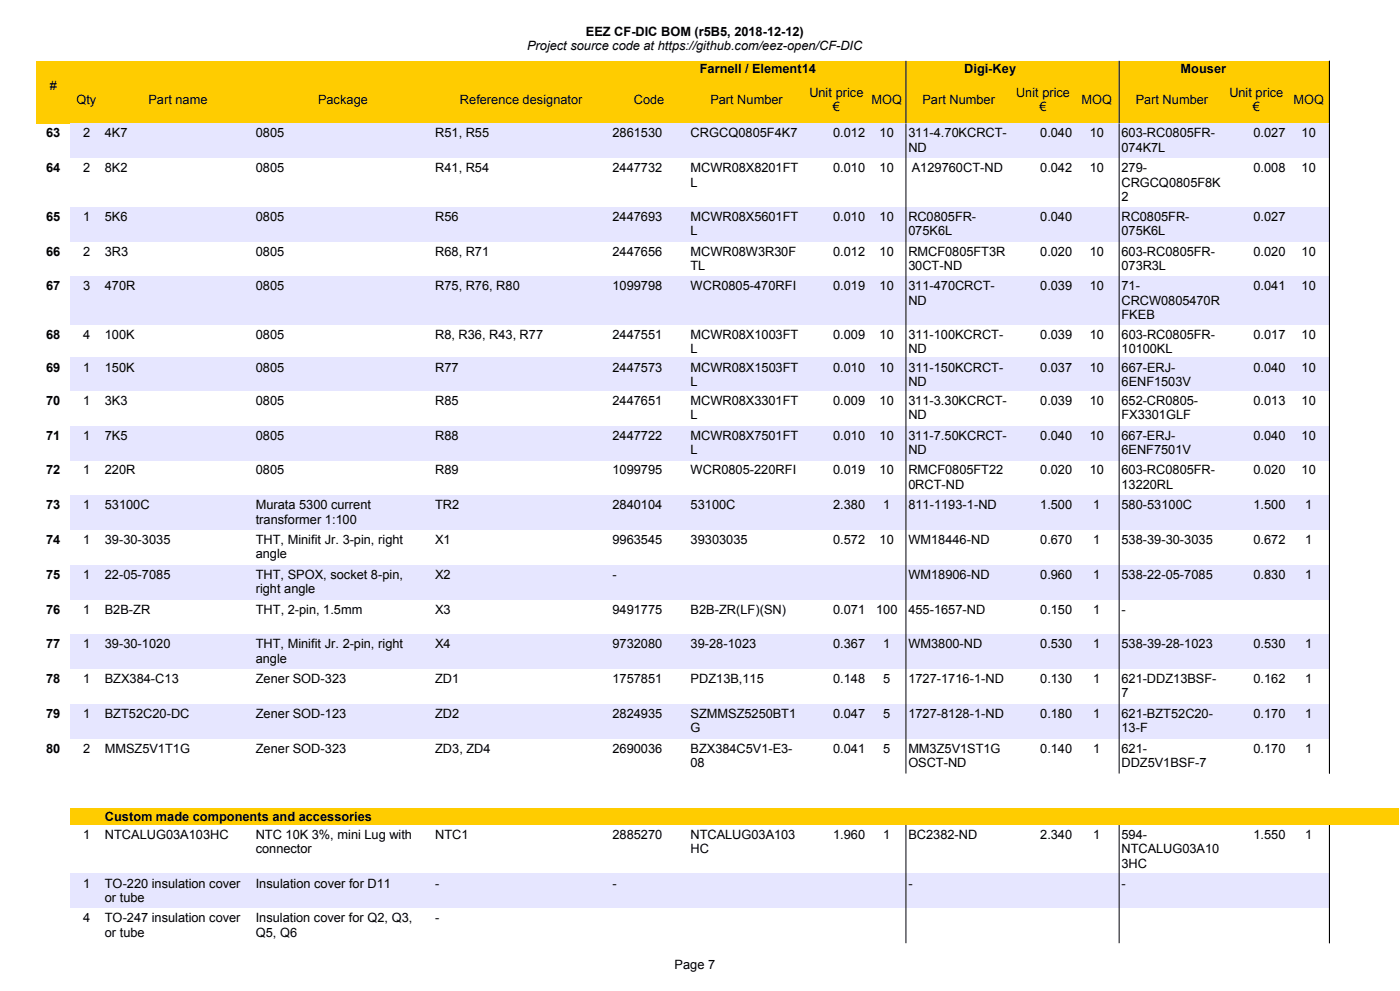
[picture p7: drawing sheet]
<svg xmlns="http://www.w3.org/2000/svg" width="297mm" height="210mm" viewBox="0 0 297 210" stroke-linecap="round" stroke-linejoin="round" font-family="sans-serif">
<defs><g id="words">
<g font-size="2.7">
<text x="111.8" y="10.6">Project source code at https://github.com/eez-open/CF-DIC</text>
<text x="124.3" y="7.5">EEZ CF-DIC BOM (r5B5, 2018-12-12)</text>
<text x="148.4" y="15.4">Farnell / Element14</text>
<text x="204.5" y="15.4">Digi-Key</text>
<text x="250.4" y="15.4">Mouser</text>
<text x="10.5" y="19">#</text>
<text x="16.2" y="22.1">Qty</text>
<text x="31.5" y="22.1">Part name</text>
<text x="67.5" y="22.1">Package</text>
<text x="97.5" y="22.1">Reference designator</text>
<text x="134.4" y="22.1">Code</text>
<text x="150.7" y="22.1">Part Number</text>
<text x="171.7" y="20.5">Unit price</text>
<text x="176.6" y="23.6">€</text>
<text x="184.8" y="22.1">MOQ</text>
<text x="195.6" y="22.1">Part Number</text>
<text x="215.5" y="20.5">Unit price</text>
<text x="220.5" y="23.6">€</text>
<text x="229.4" y="22.1">MOQ</text>
<text x="240.9" y="22.1">Part Number</text>
<text x="260.7" y="20.5">Unit price</text>
<text x="265.7" y="23.6">€</text>
<text x="274.3" y="22.1">MOQ</text>
<text x="9.8" y="29.1">63</text>
<text x="17.6" y="29.1">2</text>
<text x="22.2" y="29.1">4K7</text>
<text x="54.3" y="29.1">0805</text>
<text x="92.3" y="29.1">R51, R55</text>
<text x="129.9" y="29.1">2861530</text>
<text x="146.5" y="29.1">CRGCQ0805F4K7</text>
<text x="176.7" y="29.1">0.012</text>
<text x="186.5" y="29.1">10</text>
<text x="192.7" y="29.1">311-4.70KCRCT-</text>
<text x="220.6" y="29.1">0.040</text>
<text x="231.1" y="29.1">10</text>
<text x="237.8" y="29.1">603-RC0805FR-</text>
<text x="265.9" y="29.1">0.027</text>
<text x="276.1" y="29.1">10</text>
<text x="192.7" y="32.2">ND</text>
<text x="237.8" y="32.2">074K7L</text>
<text x="9.8" y="36.5">64</text>
<text x="17.6" y="36.5">2</text>
<text x="22.2" y="36.5">8K2</text>
<text x="54.3" y="36.5">0805</text>
<text x="92.3" y="36.5">R41, R54</text>
<text x="129.9" y="36.5">2447732</text>
<text x="146.5" y="36.5">MCWR08X8201FT</text>
<text x="146.5" y="39.5">L</text>
<text x="176.7" y="36.5">0.010</text>
<text x="186.5" y="36.5">10</text>
<text x="193.4" y="36.5">A129760CT-ND</text>
<text x="220.6" y="36.5">0.042</text>
<text x="231.1" y="36.5">10</text>
<text x="237.8" y="36.5">279-</text>
<text x="237.8" y="39.5">CRGCQ0805F8K</text>
<text x="265.9" y="36.5">0.008</text>
<text x="276.1" y="36.5">10</text>
<text x="9.8" y="46.8">65</text>
<text x="17.6" y="46.8">1</text>
<text x="22.2" y="46.8">5K6</text>
<text x="54.3" y="46.8">0805</text>
<text x="92.3" y="46.8">R56</text>
<text x="129.9" y="46.8">2447693</text>
<text x="146.5" y="46.8">MCWR08X5601FT</text>
<text x="176.7" y="46.8">0.010</text>
<text x="186.5" y="46.8">10</text>
<text x="192.7" y="46.8">RC0805FR-</text>
<text x="220.6" y="46.8">0.040</text>
<text x="237.8" y="42.6">2</text>
<text x="237.8" y="46.8">RC0805FR-</text>
<text x="265.9" y="46.8">0.027</text>
<text x="146.5" y="49.8">L</text>
<text x="192.7" y="49.8">075K6L</text>
<text x="237.8" y="49.8">075K6L</text>
<text x="9.8" y="54.2">66</text>
<text x="17.6" y="54.2">2</text>
<text x="22.2" y="54.2">3R3</text>
<text x="54.3" y="54.2">0805</text>
<text x="92.3" y="54.2">R68, R71</text>
<text x="129.9" y="54.2">2447656</text>
<text x="146.5" y="54.2">MCWR08W3R30F</text>
<text x="146.5" y="57.2">TL</text>
<text x="176.7" y="54.2">0.012</text>
<text x="186.5" y="54.2">10</text>
<text x="192.7" y="54.2">RMCF0805FT3R</text>
<text x="192.7" y="57.2">30CT-ND</text>
<text x="220.6" y="54.2">0.020</text>
<text x="231.1" y="54.2">10</text>
<text x="237.8" y="54.2">603-RC0805FR-</text>
<text x="237.8" y="57.2">073R3L</text>
<text x="265.9" y="54.2">0.020</text>
<text x="276.1" y="54.2">10</text>
<text x="9.8" y="61.6">67</text>
<text x="17.6" y="61.6">3</text>
<text x="22.2" y="61.6">470R</text>
<text x="54.3" y="61.6">0805</text>
<text x="92.3" y="61.6">R75, R76, R80</text>
<text x="129.9" y="61.6">1099798</text>
<text x="146.5" y="61.6">WCR0805-470RFI</text>
<text x="176.7" y="61.6">0.019</text>
<text x="186.5" y="61.6">10</text>
<text x="192.7" y="61.6">311-470CRCT-</text>
<text x="192.7" y="64.6">ND</text>
<text x="220.6" y="61.6">0.039</text>
<text x="231.1" y="61.6">10</text>
<text x="237.8" y="61.6">71-</text>
<text x="237.8" y="64.6">CRCW0805470R</text>
<text x="265.9" y="61.6">0.041</text>
<text x="276.1" y="61.6">10</text>
<text x="9.8" y="71.9">68</text>
<text x="17.6" y="71.9">4</text>
<text x="22.2" y="71.9">100K</text>
<text x="54.3" y="71.9">0805</text>
<text x="92.3" y="71.9">R8, R36, R43, R77</text>
<text x="129.9" y="71.9">2447551</text>
<text x="146.5" y="71.9">MCWR08X1003FT</text>
<text x="176.7" y="71.9">0.009</text>
<text x="186.5" y="71.9">10</text>
<text x="192.7" y="71.9">311-100KCRCT-</text>
<text x="220.6" y="71.9">0.039</text>
<text x="231.1" y="71.9">10</text>
<text x="237.8" y="67.6">FKEB</text>
<text x="237.9" y="71.9">603-RC0805FR-</text>
<text x="265.9" y="71.9">0.017</text>
<text x="276.1" y="71.9">10</text>
<text x="146.5" y="74.9">L</text>
<text x="192.7" y="74.9">ND</text>
<text x="237.9" y="74.9">10100KL</text>
<text x="9.8" y="78.8">69</text>
<text x="17.6" y="78.8">1</text>
<text x="22.2" y="78.8">150K</text>
<text x="54.3" y="78.8">0805</text>
<text x="92.3" y="78.8">R77</text>
<text x="129.9" y="78.8">2447573</text>
<text x="146.5" y="78.8">MCWR08X1503FT</text>
<text x="146.5" y="81.9">L</text>
<text x="176.7" y="78.8">0.010</text>
<text x="186.5" y="78.8">10</text>
<text x="192.7" y="78.8">311-150KCRCT-</text>
<text x="192.7" y="81.9">ND</text>
<text x="220.6" y="78.8">0.037</text>
<text x="231.1" y="78.8">10</text>
<text x="237.9" y="78.8">667-ERJ-</text>
<text x="237.9" y="81.9">6ENF1503V</text>
<text x="265.9" y="78.8">0.040</text>
<text x="276.1" y="78.8">10</text>
<text x="9.8" y="85.8">70</text>
<text x="17.6" y="85.8">1</text>
<text x="22.2" y="85.8">3K3</text>
<text x="54.3" y="85.8">0805</text>
<text x="92.3" y="85.8">R85</text>
<text x="129.9" y="85.8">2447651</text>
<text x="146.5" y="85.8">MCWR08X3301FT</text>
<text x="146.5" y="88.9">L</text>
<text x="176.7" y="85.8">0.009</text>
<text x="186.5" y="85.8">10</text>
<text x="192.7" y="85.8">311-3.30KCRCT-</text>
<text x="192.7" y="88.9">ND</text>
<text x="220.6" y="85.8">0.039</text>
<text x="231.1" y="85.8">10</text>
<text x="237.8" y="85.8">652-CR0805-</text>
<text x="237.8" y="88.9">FX3301GLF</text>
<text x="265.9" y="85.8">0.013</text>
<text x="276.1" y="85.8">10</text>
<text x="9.8" y="93.2">71</text>
<text x="17.6" y="93.2">1</text>
<text x="22.2" y="93.2">7K5</text>
<text x="54.3" y="93.2">0805</text>
<text x="92.3" y="93.2">R88</text>
<text x="129.9" y="93.2">2447722</text>
<text x="146.5" y="93.2">MCWR08X7501FT</text>
<text x="176.7" y="93.2">0.010</text>
<text x="186.5" y="93.2">10</text>
<text x="192.7" y="93.2">311-7.50KCRCT-</text>
<text x="220.6" y="93.2">0.040</text>
<text x="231.1" y="93.2">10</text>
<text x="237.8" y="93.2">667-ERJ-</text>
<text x="265.9" y="93.2">0.040</text>
<text x="276.1" y="93.2">10</text>
<text x="9.8" y="100.6">72</text>
<text x="17.6" y="100.6">1</text>
<text x="22.2" y="100.6">220R</text>
<text x="54.3" y="100.6">0805</text>
<text x="92.3" y="100.6">R89</text>
<text x="129.9" y="100.6">1099795</text>
<text x="146.5" y="100.6">WCR0805-220RFI</text>
<text x="146.5" y="96.3">L</text>
<text x="176.7" y="100.6">0.019</text>
<text x="186.5" y="100.6">10</text>
<text x="192.7" y="96.3">ND</text>
<text x="192.7" y="100.6">RMCF0805FT22</text>
<text x="220.6" y="100.6">0.020</text>
<text x="231.1" y="100.6">10</text>
<text x="237.8" y="96.3">6ENF7501V</text>
<text x="237.8" y="100.6">603-RC0805FR-</text>
<text x="265.9" y="100.6">0.020</text>
<text x="276.1" y="100.6">10</text>
<text x="9.8" y="107.9">73</text>
<text x="17.6" y="107.9">1</text>
<text x="22.2" y="107.9">53100C</text>
<text x="54.3" y="107.9">Murata 5300 current</text>
<text x="92.3" y="107.9">TR2</text>
<text x="129.9" y="107.9">2840104</text>
<text x="146.5" y="107.9">53100C</text>
<text x="176.7" y="107.9">2.380</text>
<text x="187.3" y="107.9">1</text>
<text x="192.7" y="107.9">811-1193-1-ND</text>
<text x="192.7" y="103.6">0RCT-ND</text>
<text x="220.6" y="107.9">1.500</text>
<text x="231.9" y="107.9">1</text>
<text x="237.8" y="107.9">580-53100C</text>
<text x="237.8" y="103.6">13220RL</text>
<text x="265.9" y="107.9">1.500</text>
<text x="276.8" y="107.9">1</text>
<text x="54.3" y="111">transformer 1:100</text>
<text x="9.8" y="115.3">74</text>
<text x="17.6" y="115.3">1</text>
<text x="22.2" y="115.3">39-30-3035</text>
<text x="54.3" y="115.3">THT, Minifit Jr. 3-pin, right</text>
<text x="54.3" y="118.4">angle</text>
<text x="92.3" y="115.3">X1</text>
<text x="129.9" y="115.3">9963545</text>
<text x="146.5" y="115.3">39303035</text>
<text x="176.7" y="115.3">0.572</text>
<text x="186.5" y="115.3">10</text>
<text x="192.7" y="115.3">WM18446-ND</text>
<text x="220.6" y="115.3">0.670</text>
<text x="231.9" y="115.3">1</text>
<text x="237.8" y="115.3">538-39-30-3035</text>
<text x="265.9" y="115.3">0.672</text>
<text x="276.8" y="115.3">1</text>
<text x="9.8" y="122.7">75</text>
<text x="17.6" y="122.7">1</text>
<text x="22.2" y="122.7">22-05-7085</text>
<text x="54.3" y="122.7">THT, SPOX, socket 8-pin,</text>
<text x="54.3" y="125.7">right angle</text>
<text x="92.3" y="122.7">X2</text>
<text x="129.9" y="122.7">-</text>
<text x="192.7" y="122.7">WM18906-ND</text>
<text x="220.6" y="122.7">0.960</text>
<text x="231.9" y="122.7">1</text>
<text x="237.8" y="122.7">538-22-05-7085</text>
<text x="265.9" y="122.7">0.830</text>
<text x="276.8" y="122.7">1</text>
<text x="9.8" y="130.1">76</text>
<text x="17.6" y="130.1">1</text>
<text x="22.2" y="130.1">B2B-ZR</text>
<text x="54.3" y="130.1">THT, 2-pin, 1.5mm</text>
<text x="92.3" y="130.1">X3</text>
<text x="129.9" y="130.1">9491775</text>
<text x="146.5" y="130.1">B2B-ZR(LF)(SN)</text>
<text x="176.7" y="130.1">0.071</text>
<text x="185.8" y="130.1">100</text>
<text x="192.7" y="130.1">455-1657-ND</text>
<text x="220.6" y="130.1">0.150</text>
<text x="231.9" y="130.1">1</text>
<text x="237.8" y="130.1">-</text>
<text x="9.8" y="137.4">77</text>
<text x="17.6" y="137.4">1</text>
<text x="22.2" y="137.4">39-30-1020</text>
<text x="54.3" y="137.4">THT, Minifit Jr. 2-pin, right</text>
<text x="92.3" y="137.4">X4</text>
<text x="129.9" y="137.4">9732080</text>
<text x="146.5" y="137.4">39-28-1023</text>
<text x="176.7" y="137.4">0.367</text>
<text x="187.3" y="137.4">1</text>
<text x="192.7" y="137.4">WM3800-ND</text>
<text x="220.6" y="137.4">0.530</text>
<text x="231.9" y="137.4">1</text>
<text x="237.8" y="137.4">538-39-28-1023</text>
<text x="265.9" y="137.4">0.530</text>
<text x="276.8" y="137.4">1</text>
<text x="54.3" y="140.5">angle</text>
<text x="9.8" y="144.8">78</text>
<text x="17.6" y="144.8">1</text>
<text x="22.2" y="144.8">BZX384-C13</text>
<text x="54.3" y="144.8">Zener SOD-323</text>
<text x="92.3" y="144.8">ZD1</text>
<text x="129.9" y="144.8">1757851</text>
<text x="146.5" y="144.8">PDZ13B,115</text>
<text x="176.7" y="144.8">0.148</text>
<text x="187.3" y="144.8">5</text>
<text x="192.7" y="144.8">1727-1716-1-ND</text>
<text x="220.6" y="144.8">0.130</text>
<text x="231.9" y="144.8">1</text>
<text x="237.8" y="144.8">621-DDZ13BSF-</text>
<text x="237.8" y="147.8">7</text>
<text x="265.9" y="144.8">0.162</text>
<text x="276.8" y="144.8">1</text>
<text x="9.8" y="152.2">79</text>
<text x="17.6" y="152.2">1</text>
<text x="22.2" y="152.2">BZT52C20-DC</text>
<text x="54.3" y="152.2">Zener SOD-123</text>
<text x="92.3" y="152.2">ZD2</text>
<text x="129.9" y="152.2">2824935</text>
<text x="146.5" y="152.2">SZMMSZ5250BT1</text>
<text x="146.5" y="155.2">G</text>
<text x="176.7" y="152.2">0.047</text>
<text x="187.3" y="152.2">5</text>
<text x="192.7" y="152.2">1727-8128-1-ND</text>
<text x="220.6" y="152.2">0.180</text>
<text x="231.9" y="152.2">1</text>
<text x="237.8" y="152.2">621-BZT52C20-</text>
<text x="237.8" y="155.2">13-F</text>
<text x="265.9" y="152.2">0.170</text>
<text x="276.8" y="152.2">1</text>
<text x="9.8" y="159.6">80</text>
<text x="17.6" y="159.6">2</text>
<text x="22.2" y="159.6">MMSZ5V1T1G</text>
<text x="54.3" y="159.6">Zener SOD-323</text>
<text x="92.3" y="159.6">ZD3, ZD4</text>
<text x="129.9" y="159.6">2690036</text>
<text x="146.5" y="159.6">BZX384C5V1-E3-</text>
<text x="176.7" y="159.6">0.041</text>
<text x="187.3" y="159.6">5</text>
<text x="192.7" y="159.6">MM3Z5V1ST1G</text>
<text x="220.6" y="159.6">0.140</text>
<text x="231.9" y="159.6">1</text>
<text x="237.8" y="159.6">621-</text>
<text x="265.9" y="159.6">0.170</text>
<text x="276.8" y="159.6">1</text>
<text x="146.5" y="162.6">08</text>
<text x="192.7" y="162.6">OSCT-ND</text>
<text x="237.8" y="162.6">DDZ5V1BSF-7</text>
<text x="17.6" y="177.8">1</text>
<text x="22.2" y="174.1">Custom made components and accessories</text>
<text x="22.2" y="177.8">NTCALUG03A103HC</text>
<text x="54.3" y="177.8">NTC 10K 3%, mini Lug with</text>
<text x="92.3" y="177.8">NTC1</text>
<text x="129.9" y="177.8">2885270</text>
<text x="146.5" y="177.8">NTCALUG03A103</text>
<text x="176.7" y="177.8">1.960</text>
<text x="187.3" y="177.8">1</text>
<text x="192.7" y="177.8">BC2382-ND</text>
<text x="220.6" y="177.8">2.340</text>
<text x="231.9" y="177.8">1</text>
<text x="237.8" y="177.8">594-</text>
<text x="265.9" y="177.8">1.550</text>
<text x="276.8" y="177.8">1</text>
<text x="54.3" y="180.9">connector</text>
<text x="146.5" y="180.9">HC</text>
<text x="237.8" y="180.9">NTCALUG03A10</text>
<text x="237.8" y="183.9">3HC</text>
<text x="17.6" y="188.1">1</text>
<text x="22.2" y="188.1">TO-220 insulation cover</text>
<text x="22.2" y="191.2">or tube</text>
<text x="54.3" y="188.1">Insulation cover for D11</text>
<text x="92.3" y="188.1">-</text>
<text x="129.9" y="188.1">-</text>
<text x="192.7" y="188.1">-</text>
<text x="237.8" y="188.1">-</text>
<text x="17.6" y="195.5">4</text>
<text x="22.2" y="195.5">TO-247 insulation cover</text>
<text x="54.3" y="195.5">Insulation cover for Q2, Q3,</text>
<text x="92.3" y="195.5">-</text>
<text x="22.2" y="198.6">or tube</text>
<text x="54.3" y="198.6">Q5, Q6</text>
<text x="143.1" y="205.3">Page 7</text>
</g>
</g></defs>
<path d="M7.6 12.9h274.3v13.2h-274.3z" fill-rule="evenodd" fill="#fc0"/>
<path d="M192.1 12.9v13.3M237.4 12.9v13.3M282 12.9v13.3" fill="none" stroke="#000" stroke-width=".21"/>
<g fill="#e6e6ff">
<path d="M14.9 26.1h267v7.4h-267z" fill-rule="evenodd"/>
<path d="M14.9 43.8h267v7.4h-267z" fill-rule="evenodd"/>
<path d="M14.9 58.5h267v10.4h-267z" fill-rule="evenodd"/>
<path d="M14.9 75.9h267v7h-267z" fill-rule="evenodd"/>
<path d="M14.9 90.2h267v7.4h-267z" fill-rule="evenodd"/>
<path d="M14.9 105h267v7.3h-267z" fill-rule="evenodd"/>
<path d="M14.9 119.7h267v7.4h-267z" fill-rule="evenodd"/>
<path d="M14.9 134.4h267v7.4h-267z" fill-rule="evenodd"/>
<path d="M14.9 149.2h267v7.4h-267z" fill-rule="evenodd"/>
</g>
<path d="M14.9 171.3h281.7v3.6h-281.7z" fill-rule="evenodd" fill="#fc0"/>
<path d="M14.9 185.2h267v7.3h-267z" fill-rule="evenodd" fill="#e6e6ff"/>
<path d="M192.1 26.2v137.8M237.4 26.2v137.8M282 26.2v137.8M192.1 174.9v25M237.4 174.9v25M282 174.9v25" fill="none" stroke="#000" stroke-width=".21"/>
<use href="#words"/>
</svg>
